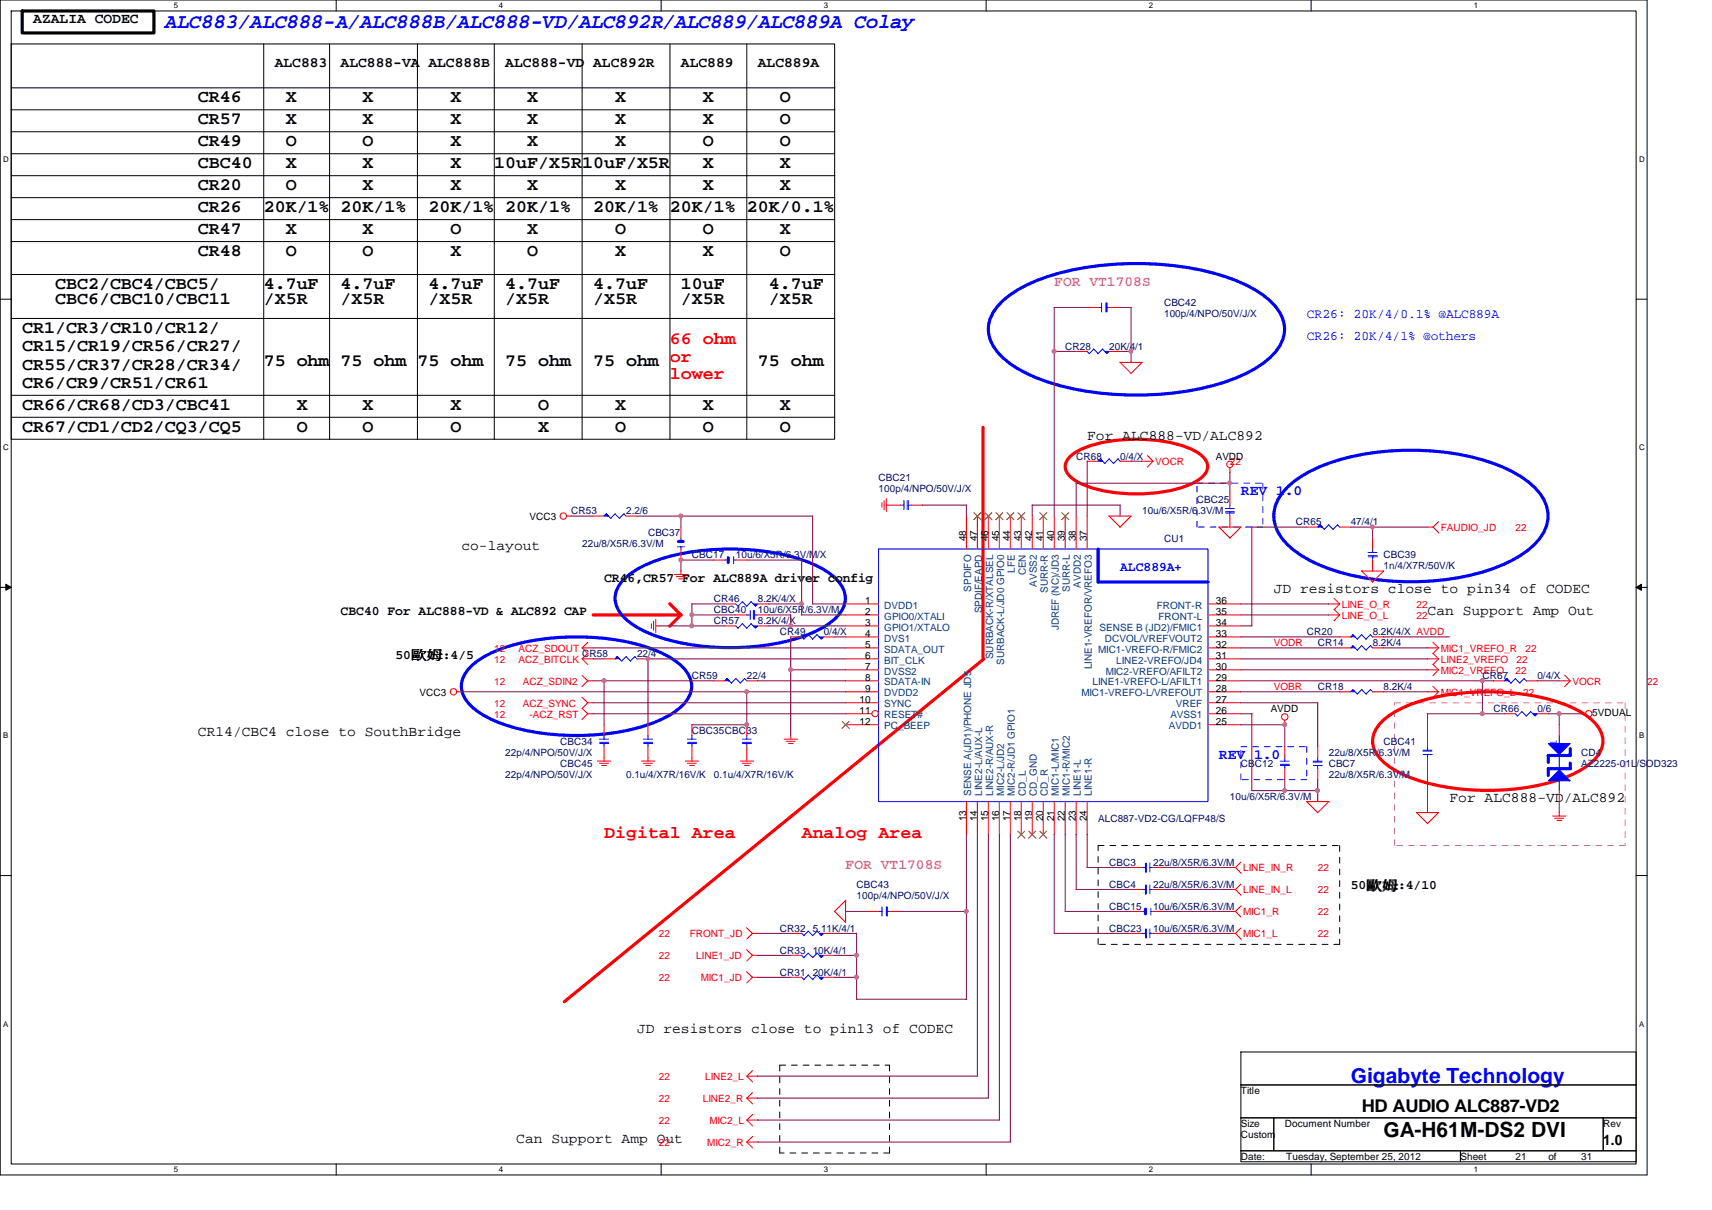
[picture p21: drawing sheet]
<svg xmlns="http://www.w3.org/2000/svg" width="297mm" height="210mm" viewBox="0 0 297 210" stroke-linecap="round" stroke-linejoin="round" font-family="sans-serif">
<defs><g id="words">
<g font-size="3.6" fill="#00f">
<text x="28.6" y="4.9">ALC883/ALC888-A/ALC888B/ALC888-VD/ALC892R/ALC889/ALC889A Colay</text>
<text x="234.4" y="187.8">Gigabyte Technology</text>
</g>
<text font-size="3.6" x="240.1" y="197.3">GA-H61M-DS2 DVI</text>
<g font-size="3">
<text x="34.3" y="17.8">CR46</text>
<text x="49.6" y="17.8">X</text>
<text x="62.9" y="17.8">X</text>
<text x="78.1" y="17.8">X</text>
<text x="91.5" y="17.8">X</text>
<text x="106.7" y="17.8">X</text>
<text x="122" y="17.8">X</text>
<text x="135.3" y="17.8">O</text>
<text x="34.3" y="21.6">CR57</text>
<text x="49.6" y="21.6">X</text>
<text x="62.9" y="21.6">X</text>
<text x="78.1" y="21.6">X</text>
<text x="91.5" y="21.6">X</text>
<text x="106.7" y="21.6">X</text>
<text x="122" y="21.6">X</text>
<text x="135.3" y="21.6">O</text>
<text x="34.3" y="25.4">CR49</text>
<text x="34.3" y="29.2">CBC40</text>
<text x="49.6" y="25.4">O</text>
<text x="49.6" y="29.2">X</text>
<text x="62.9" y="29.2">X</text>
<text x="62.9" y="25.4">O</text>
<text x="78.1" y="25.4">X</text>
<text x="78.1" y="29.2">X</text>
<text x="85.8" y="29.2">10uF/X5R</text>
<text x="91.5" y="25.4">X</text>
<text x="101" y="29.2">10uF/X5R</text>
<text x="106.7" y="25.4">X</text>
<text x="122" y="25.4">O</text>
<text x="122" y="29.2">X</text>
<text x="135.3" y="25.4">O</text>
<text x="135.3" y="29.2">X</text>
<text x="34.3" y="33">CR20</text>
<text x="49.6" y="33">O</text>
<text x="62.9" y="33">X</text>
<text x="78.1" y="33">X</text>
<text x="91.5" y="33">X</text>
<text x="106.7" y="33">X</text>
<text x="122" y="33">X</text>
<text x="135.3" y="33">X</text>
<text x="34.3" y="36.8">CR26</text>
<text x="34.3" y="40.6">CR47</text>
<text x="45.8" y="36.8">20K/1%</text>
<text x="49.6" y="40.6">X</text>
<text x="59.1" y="36.8">20K/1%</text>
<text x="62.9" y="40.6">X</text>
<text x="74.3" y="36.8">20K/1%</text>
<text x="78.1" y="40.6">O</text>
<text x="87.7" y="36.8">20K/1%</text>
<text x="91.5" y="40.6">X</text>
<text x="102.9" y="36.8">20K/1%</text>
<text x="106.7" y="40.6">O</text>
<text x="116.2" y="36.8">20K/1%</text>
<text x="122" y="40.6">O</text>
<text x="129.6" y="36.8">20K/0.1%</text>
<text x="135.3" y="40.6">X</text>
<text x="34.3" y="44.4">CR48</text>
<text x="49.6" y="44.4">O</text>
<text x="62.9" y="44.4">O</text>
<text x="78.1" y="44.4">X</text>
<text x="91.5" y="44.4">O</text>
<text x="106.7" y="44.4">X</text>
<text x="122" y="44.4">X</text>
<text x="135.3" y="44.4">O</text>
<text x="9.6" y="50.2">CBC2/CBC4/CBC5/</text>
<text x="9.6" y="52.8">CBC6/CBC10/CBC11</text>
<text x="45.8" y="50.2">4.7uF</text>
<text x="45.8" y="52.8">/X5R</text>
<text x="59.1" y="50.2">4.7uF</text>
<text x="59.1" y="52.8">/X5R</text>
<text x="74.3" y="50.2">4.7uF</text>
<text x="74.3" y="52.8">/X5R</text>
<text x="87.7" y="50.2">4.7uF</text>
<text x="87.7" y="52.8">/X5R</text>
<text x="102.9" y="50.2">4.7uF</text>
<text x="102.9" y="52.8">/X5R</text>
<text x="118.1" y="50.2">10uF</text>
<text x="118.1" y="52.8">/X5R</text>
<text x="133.4" y="50.2">4.7uF</text>
<text x="133.4" y="52.8">/X5R</text>
<text x="3.9" y="57.8">CR1/CR3/CR10/CR12/</text>
<text x="3.9" y="61">CR15/CR19/CR56/CR27/</text>
<text x="3.9" y="64.1">CR55/CR37/CR28/CR34/</text>
<text x="45.8" y="63.5">75 ohm</text>
<text x="59.1" y="63.5">75 ohm</text>
<text x="72.4" y="63.5">75 ohm</text>
<text x="87.7" y="63.5">75 ohm</text>
<text x="102.9" y="63.5">75 ohm</text>
<text x="131.5" y="63.5">75 ohm</text>
<text x="3.9" y="71.1">CR66/CR68/CD3/CBC41</text>
<text x="3.9" y="67.3">CR6/CR9/CR51/CR61</text>
<text x="51.5" y="71.1">X</text>
<text x="62.9" y="71.1">X</text>
<text x="78.1" y="71.1">X</text>
<text x="93.4" y="71.1">O</text>
<text x="106.7" y="71.1">X</text>
<text x="122" y="71.1">X</text>
<text x="135.3" y="71.1">X</text>
<text x="3.9" y="74.9">CR67/CD1/CD2/CQ3/CQ5</text>
<text x="51.5" y="74.9">O</text>
<text x="62.9" y="74.9">O</text>
<text x="78.1" y="74.9">O</text>
<text x="93.4" y="74.9">X</text>
<text x="106.7" y="74.9">O</text>
<text x="122" y="74.9">O</text>
<text x="135.3" y="74.9">O</text>
<text x="236.3" y="193">HD AUDIO ALC887-VD2</text>
</g>
<g font-size="3" fill="#f00">
<text x="116.2" y="59.7">66 ohm</text>
<text x="116.2" y="62.7">or</text>
<text x="116.2" y="65.8">lower</text>
<text x="104.8" y="145.4">Digital Area</text>
<text x="139.1" y="145.4">Analog Area</text>
</g>
<g font-size="2.5">
<text x="5.8" y="4">AZALIA CODEC</text>
<text x="47.7" y="11.6">ALC883</text>
<text x="59.1" y="11.6">ALC888-VA</text>
<text x="74.3" y="11.6">ALC888B</text>
<text x="87.7" y="11.6">ALC888-VD</text>
<text x="102.9" y="11.6">ALC892R</text>
<text x="118.1" y="11.6">ALC889</text>
<text x="131.5" y="11.6">ALC889A</text>
<text x="188.6" y="76.3">For ALC888-VD/ALC892</text>
<text x="80" y="95.3">co-layout</text>
<text x="221" y="103">JD resistors close to pin34 of CODEC</text>
<text x="247.7" y="106.8">Can Support Amp Out</text>
<text x="34.3" y="127.7">CR14/CBC4 close to SouthBridge</text>
<text x="251.5" y="139.1">For ALC888-VD/ALC892</text>
<text x="110.5" y="179.2">JD resistors close to pin13 of CODEC</text>
<text x="89.6" y="198.2">Can Support Amp Out</text>
<text x="278.2" y="198.5">1.0</text>
</g>
<g font-size="2.5" fill="#f0f">
<text x="182.9" y="49.7">FOR VT1708S</text>
<text x="146.7" y="150.7">FOR VT1708S</text>
</g>
<g font-size="2.5" fill="#00f">
<text x="215.3" y="85.9">REV 1.0</text>
<text x="211.5" y="131.6">REV 1.0</text>
</g>
<g font-size="2.3" fill="#00f">
<text x="226.7" y="55.2">CR26: 20K/4/0.1% @ALC889A</text>
<text x="226.7" y="59">CR26: 20K/4/1% @others</text>
<text x="194.3" y="99">ALC889A+</text>
</g>
<g font-size="2.3">
<text x="104.8" y="100.9">CR46,CR57 For ALC889A driver config</text>
<text x="59.1" y="106.6">CBC40 For ALC888-VD &amp; ALC892 CAP</text>
<text x="68.6" y="114.3">50歐歐:4/5</text>
<text x="234.4" y="154.3">50歐歐:4/10</text>
</g>
<g font-size="1.7" fill="#000080">
<text x="202" y="53">CBC42</text>
<text x="202" y="54.9">100p/4/NPO/50V/J/X</text>
<text x="184.8" y="60.7">CR28</text>
<text x="192.4" y="60.7">20K/4/1</text>
<text x="152.4" y="83.5">CBC21</text>
<text x="186.7" y="79.7">CR68</text>
<text x="194.4" y="79.7">0/4/X</text>
<text x="99.1" y="89.2">CR53</text>
<text x="108.6" y="89.2">2.2/6</text>
<text x="152.4" y="85.4">100p/4/NPO/50V/J/X</text>
<text x="198.2" y="89.2">10u/6/X5R/6.3V/M</text>
<text x="207.7" y="87.3">CBC25</text>
<text x="101" y="95">22u/8/X5R/6.3V/M</text>
<text x="112.4" y="93">CBC37</text>
<text x="202" y="94">CU1</text>
<text x="224.8" y="91.1">CR65</text>
<text x="234.4" y="91.1">47/4/1</text>
<text x="120.1" y="96.9">CBC17</text>
<text x="127.7" y="96.9">10u/6/X5R/6.3V/M/X</text>
<text x="240.1" y="96.9">CBC39</text>
<text x="240.1" y="98.8">1n/4/X7R/50V/K</text>
<text x="123.9" y="106.4">CBC40</text>
<text x="123.9" y="104.5">CR46</text>
<text x="131.5" y="106.4">10u/6/X5R/6.3V/M</text>
<text x="131.5" y="104.5">8.2K/4/X</text>
<text x="123.9" y="108.3">CR57</text>
<text x="131.5" y="108.3">8.2K/4/X</text>
<text x="135.3" y="110.2">CR49</text>
<text x="142.9" y="110.2">0/4/X</text>
<text x="226.7" y="110.2">CR20</text>
<text x="228.6" y="112.1">CR14</text>
<text x="238.2" y="112.1">8.2K/4</text>
<text x="238.2" y="110.2">8.2K/4/X AVDD</text>
<text x="101" y="114">CR58</text>
<text x="110.5" y="114">22/4</text>
<text x="120.1" y="117.8">CR59</text>
<text x="129.6" y="117.8">22/4</text>
<text x="228.6" y="119.7">CR18</text>
<text x="240.1" y="119.7">8.2K/4</text>
<text x="257.2" y="117.8">CR67</text>
<text x="266.7" y="117.8">0/4/X</text>
<text x="259.1" y="123.5">CR66</text>
<text x="266.7" y="123.5">0/6</text>
<text x="87.7" y="131.1">22p/4/NPO/50V/J/X</text>
<text x="97.2" y="129.2">CBC34</text>
<text x="120.1" y="127.3">CBC35CBC33</text>
<text x="230.5" y="131.1">22u/8/X5R/6.3V/M</text>
<text x="240.1" y="129.2">CBC41</text>
<text x="274.4" y="131.1">CD4</text>
<text x="87.7" y="135">22p/4/NPO/50V/J/X</text>
<text x="97.2" y="133.1">CBC45</text>
<text x="108.6" y="135">0.1u/4/X7R/16V/K</text>
<text x="123.9" y="135">0.1u/4/X7R/16V/K</text>
<text x="215.3" y="133.1">CBC12</text>
<text x="230.5" y="133.1">CBC7</text>
<text x="230.5" y="135">22u/8/X5R/6.3V/M</text>
<text x="274.4" y="133.1">AZ2225-01L/SOD323</text>
<text x="190.5" y="142.6">ALC887-VD2-CG/LQFP48/S</text>
<text x="213.4" y="138.8">10u/6/X5R/6.3V/M</text>
<text x="148.6" y="155.9">100p/4/NPO/50V/J/X</text>
<text x="148.6" y="154">CBC43</text>
<text x="192.4" y="150.2">CBC3</text>
<text x="192.4" y="154">CBC4</text>
<text x="200.1" y="150.2">22u/8/X5R/6.3V/M</text>
<text x="200.1" y="154">22u/8/X5R/6.3V/M</text>
<text x="135.3" y="161.6">CR32</text>
<text x="141" y="161.6">5.11K/4/1</text>
<text x="192.4" y="161.6">CBC23</text>
<text x="192.4" y="157.8">CBC15</text>
<text x="200.1" y="161.6">10u/6/X5R/6.3V/M</text>
<text x="200.1" y="157.8">10u/6/X5R/6.3V/M</text>
<text x="135.3" y="165.4">CR33</text>
<text x="141" y="165.4">10K/4/1</text>
<text x="135.3" y="169.2">CR31</text>
<text x="141" y="169.2">20K/4/1</text>
</g>
<g font-size="1.7" fill="#f00">
<text x="200.4" y="80.7">VOCR</text>
<text x="213.4" y="80.7">22</text>
<text x="250" y="92.1">FAUDIO_JD</text>
<text x="262.9" y="92.1">22</text>
<text x="232.8" y="107.4">LINE_O_L</text>
<text x="232.8" y="105.5">LINE_O_R</text>
<text x="245.8" y="107.4">22</text>
<text x="245.8" y="105.5">22</text>
<text x="85.8" y="113.1">12</text>
<text x="90" y="113.1">ACZ_SDOUT</text>
<text x="221" y="112.1">VODR</text>
<text x="250" y="113.1">MIC1_VREFO_R</text>
<text x="264.7" y="113.1">22</text>
<text x="85.8" y="118.8">12</text>
<text x="85.8" y="115">12</text>
<text x="90" y="115">ACZ_BITCLK</text>
<text x="90.7" y="118.8">ACZ_SDIN2</text>
<text x="221" y="119.7">VOBR</text>
<text x="250" y="115">LINE2_VREFO</text>
<text x="250" y="116.9">MIC2_VREFO</text>
<text x="262.9" y="116.9">22</text>
<text x="263.1" y="115">22</text>
<text x="272.8" y="118.8">VOCR</text>
<text x="285.8" y="118.8">22</text>
<text x="85.8" y="124.5">12</text>
<text x="85.8" y="122.6">12</text>
<text x="90.7" y="122.6">ACZ_SYNC</text>
<text x="91.9" y="124.5">-ACZ_RST</text>
<text x="250" y="120.7">MIC1_VREFO_L</text>
<text x="264.3" y="120.7">22</text>
<text x="215.7" y="151.2">LINE_IN_R</text>
<text x="215.7" y="155">LINE_IN_L</text>
<text x="228.6" y="151.2">22</text>
<text x="228.6" y="155">22</text>
<text x="215.7" y="158.8">MIC1_R</text>
<text x="228.6" y="158.8">22</text>
<text x="114.3" y="162.6">22</text>
<text x="114.3" y="166.4">22</text>
<text x="119.7" y="162.6">FRONT_JD</text>
<text x="120.8" y="166.4">LINE1_JD</text>
<text x="215.7" y="162.6">MIC1_L</text>
<text x="228.6" y="162.6">22</text>
<text x="114.3" y="170.2">22</text>
<text x="121.6" y="170.2">MIC1_JD</text>
<text x="114.3" y="187.4">22</text>
<text x="114.3" y="191.2">22</text>
<text x="122" y="191.2">LINE2_R</text>
<text x="122.3" y="187.4">LINE2_L</text>
<text x="114.3" y="195">22</text>
<text x="123.1" y="195">MIC2_L</text>
<text x="114.3" y="198.8">22</text>
<text x="122.7" y="198.8">MIC2_R</text>
</g>
<g font-size="1.7">
<text x="210.9" y="79.7">AVDD</text>
<text x="91.9" y="90.2">VCC3</text>
<text x="167.6" y="93.9" transform="rotate(-90 167.6 93.9)">48</text>
<text x="169.5" y="93.9" transform="rotate(-90 169.5 93.9)">47</text>
<text x="171.4" y="93.9" transform="rotate(-90 171.4 93.9)">46</text>
<text x="173.4" y="93.9" transform="rotate(-90 173.4 93.9)">45</text>
<text x="175.3" y="93.9" transform="rotate(-90 175.3 93.9)">44</text>
<text x="177.2" y="93.9" transform="rotate(-90 177.2 93.9)">43</text>
<text x="179.1" y="93.9" transform="rotate(-90 179.1 93.9)">42</text>
<text x="181" y="93.9" transform="rotate(-90 181 93.9)">41</text>
<text x="182.9" y="93.9" transform="rotate(-90 182.9 93.9)">40</text>
<text x="184.8" y="93.9" transform="rotate(-90 184.8 93.9)">39</text>
<text x="186.7" y="93.9" transform="rotate(-90 186.7 93.9)">38</text>
<text x="188.6" y="93.9" transform="rotate(-90 188.6 93.9)">37</text>
<text x="150.1" y="104.7">1</text>
<text x="150.1" y="106.6">2</text>
<text x="210.9" y="104.7">36</text>
<text x="210.9" y="106.6">35</text>
<text x="150.1" y="108.5">3</text>
<text x="150.1" y="110.4">4</text>
<text x="150.1" y="112.4">5</text>
<text x="210.9" y="108.5">34</text>
<text x="210.9" y="110.4">33</text>
<text x="210.9" y="112.4">32</text>
<text x="150.1" y="114.3">6</text>
<text x="150.1" y="116.2">7</text>
<text x="150.1" y="118.1">8</text>
<text x="150.1" y="120">9</text>
<text x="210.9" y="114.3">31</text>
<text x="210.9" y="116.2">30</text>
<text x="210.9" y="118.1">29</text>
<text x="210.9" y="120">28</text>
<text x="72.8" y="120.7">VCC3</text>
<text x="149.1" y="121.9">10</text>
<text x="149.1" y="123.8">11</text>
<text x="149.1" y="125.7">12</text>
<text x="210.9" y="121.9">27</text>
<text x="210.9" y="123.8">26</text>
<text x="210.9" y="125.7">25</text>
<text x="220.5" y="123.5">AVDD</text>
<text x="276.3" y="124.3">5VDUAL</text>
<text x="167.6" y="142.5" transform="rotate(-90 167.6 142.5)">13</text>
<text x="169.5" y="142.5" transform="rotate(-90 169.5 142.5)">14</text>
<text x="171.4" y="142.5" transform="rotate(-90 171.4 142.5)">15</text>
<text x="173.4" y="142.5" transform="rotate(-90 173.4 142.5)">16</text>
<text x="175.3" y="142.5" transform="rotate(-90 175.3 142.5)">17</text>
<text x="177.2" y="142.5" transform="rotate(-90 177.2 142.5)">18</text>
<text x="179.1" y="142.5" transform="rotate(-90 179.1 142.5)">19</text>
<text x="181" y="142.5" transform="rotate(-90 181 142.5)">20</text>
<text x="182.9" y="142.5" transform="rotate(-90 182.9 142.5)">21</text>
<text x="184.8" y="142.5" transform="rotate(-90 184.8 142.5)">22</text>
<text x="186.7" y="142.5" transform="rotate(-90 186.7 142.5)">23</text>
<text x="188.6" y="142.5" transform="rotate(-90 188.6 142.5)">24</text>
<text x="215.3" y="189.8">Title</text>
<text x="215.3" y="197.4">Custom</text>
<text x="215.3" y="195.5">Size</text>
<text x="222.9" y="195.5">Document Number</text>
<text x="278.2" y="195.5">Rev</text>
<text x="215.3" y="201.3">Date:</text>
<text x="223.1" y="201.3">Tuesday, September 25, 2012</text>
<text x="253.4" y="201.3">Sheet</text>
<text x="262.9" y="201.3">21</text>
<text x="268.6" y="201.3">of</text>
<text x="274.4" y="201.3">31</text>
</g>
<g font-size="1.7" fill="#004080">
<text x="176.1" y="99.4" transform="rotate(-90 176.1 99.4)">LFE</text>
<text x="178" y="99.8" transform="rotate(-90 178 99.8)">CEN</text>
<text x="179.9" y="101.8" transform="rotate(-90 179.9 101.8)">AVSS2</text>
<text x="187.5" y="101.9" transform="rotate(-90 187.5 101.9)">AVDD2</text>
<text x="153.4" y="105.6">DVDD1</text>
<text x="153.4" y="107.5">GPIO0/XTALI</text>
<text x="168.5" y="102.6" transform="rotate(-90 168.5 102.6)">SPDIFO</text>
<text x="170.4" y="106.4" transform="rotate(-90 170.4 106.4)">SPDIF/EAPD</text>
<text x="181.8" y="102.9" transform="rotate(-90 181.8 102.9)">SURR-R</text>
<text x="185.6" y="102.6" transform="rotate(-90 185.6 102.6)">SURR-L</text>
<text x="200.7" y="105.6">FRONT-R</text>
<text x="201" y="107.5">FRONT-L</text>
<text x="153.4" y="109.4">GPIO1/XTALO</text>
<text x="153.4" y="111.3">DVS1</text>
<text x="153.4" y="113.2">SDATA_OUT</text>
<text x="183.7" y="109.3" transform="rotate(-90 183.7 109.3)">JDREF (NC)/JD3</text>
<text x="190.5" y="113.2">MIC1-VREFO-R/FMIC2</text>
<text x="190.8" y="109.4">SENSE B (JD2)/FMIC1</text>
<text x="191.7" y="111.3">DCVOL/VREFVOUT2</text>
<text x="153.4" y="115.1">BIT_CLK</text>
<text x="153.4" y="117">DVSS2</text>
<text x="153.4" y="118.9">SDATA-IN</text>
<text x="172.3" y="114.3" transform="rotate(-90 172.3 114.3)">SURBACK-R/XTALSEL</text>
<text x="174.2" y="115.3" transform="rotate(-90 174.2 115.3)">SURBACK-L/JD0 GPIO0</text>
<text x="189.4" y="116.1" transform="rotate(-90 189.4 116.1)">LINE1-VREFOR/VREFO3</text>
<text x="189.6" y="118.9">LINE1-VREFO-L/AFILT1</text>
<text x="191.9" y="117">MIC2-VREFO/AFILT2</text>
<text x="193.7" y="115.1">LINE2-VREFO/JD4</text>
<text x="153.4" y="120.8">DVDD2</text>
<text x="153.4" y="122.7">SYNC</text>
<text x="153.4" y="124.6">RESET#</text>
<text x="187.6" y="120.8">MIC1-VREFO-L/VREFOUT</text>
<text x="203.1" y="124.6">AVSS1</text>
<text x="204" y="122.7">VREF</text>
<text x="153.4" y="126.5">PC_BEEP</text>
<text x="202.8" y="126.5">AVDD1</text>
<text x="168.5" y="138.1" transform="rotate(-90 168.5 138.1)">SENSE A(JD1)/PHONE JD5</text>
<text x="170.4" y="138.1" transform="rotate(-90 170.4 138.1)">LINE2-L/AUX-L</text>
<text x="172.3" y="138.1" transform="rotate(-90 172.3 138.1)">LINE2-R/AUX-R</text>
<text x="174.2" y="138.1" transform="rotate(-90 174.2 138.1)">MIC2-L/JD2</text>
<text x="176.1" y="138.1" transform="rotate(-90 176.1 138.1)">MIC2-R/JD1 GPIO1</text>
<text x="178" y="138.1" transform="rotate(-90 178 138.1)">CD_L</text>
<text x="179.9" y="138.1" transform="rotate(-90 179.9 138.1)">CD_GND</text>
<text x="181.8" y="138.1" transform="rotate(-90 181.8 138.1)">CD_R</text>
<text x="183.7" y="138.1" transform="rotate(-90 183.7 138.1)">MIC1-L/MIC1</text>
<text x="185.6" y="138.1" transform="rotate(-90 185.6 138.1)">MIC1-R/MIC2</text>
<text x="187.5" y="138.1" transform="rotate(-90 187.5 138.1)">LINE1-L</text>
<text x="189.4" y="138.1" transform="rotate(-90 189.4 138.1)">LINE1-R</text>
</g>
<text font-size="1.7" fill="#00f" x="270.1" y="129.2" transform="rotate(-90 270.1 129.2)">1</text>
<g font-size="1.4">
<text x="30.1" y="1.4">5</text>
<text x="86.5" y="1.4">4</text>
<text x="142.9" y="1.4">3</text>
<text x="199.3" y="1.4">2</text>
<text x="255.7" y="1.4">1</text>
<text x=".5" y="28.1">D</text>
<text x="284.4" y="28.1">D</text>
<text x=".5" y="78.1">C</text>
<text x="284.4" y="78.1">C</text>
<text x=".5" y="128.1">B</text>
<text x="284.4" y="128.1">B</text>
<text x=".5" y="178.1">A</text>
<text x="284.4" y="178.1">A</text>
<text x="30.1" y="203.4">5</text>
<text x="86.5" y="203.4">4</text>
<text x="142.9" y="203.4">3</text>
<text x="199.3" y="203.4">2</text>
<text x="255.7" y="203.4">1</text>
</g>
</g></defs>
<path d="M0 0h285.8v203.8h-285.8zM1.9 1.9h282v200h-282z" fill="none" stroke="#000" stroke-width=".17"/>
<g fill="#fff">
<path d="M30.1 .2h.8v1.5h-.8z"/>
<path d="M30.1 202.1h.8v1.6h-.8z"/>
</g>
<path d="M58.3 0v1.9M58.3 201.9v1.9" fill="none" stroke="#000" stroke-width=".17"/>
<g fill="#fff">
<path d="M86.5 .2h.8v1.5h-.8z"/>
<path d="M86.5 202.1h.8v1.6h-.8z"/>
</g>
<path d="M114.7 0v1.9M114.7 201.9v1.9" fill="none" stroke="#000" stroke-width=".17"/>
<g fill="#fff">
<path d="M142.9 .2h.8v1.5h-.8z"/>
<path d="M142.9 202.1h.8v1.6h-.8z"/>
</g>
<path d="M171.1 0v1.9M171.1 201.9v1.9" fill="none" stroke="#000" stroke-width=".17"/>
<g fill="#fff">
<path d="M199.3 .2h.8v1.5h-.8z"/>
<path d="M199.3 202.1h.8v1.6h-.8z"/>
</g>
<path d="M227.5 0v1.9M227.5 201.9v1.9" fill="none" stroke="#000" stroke-width=".17"/>
<g fill="#fff">
<path d="M255.7 .2h.7v1.5h-.7z"/>
<path d="M255.7 202.1h.7v1.6h-.7z"/>
<path d="M.5 26.9h1v1.5h-1z"/>
<path d="M284.4 26.9h1v1.5h-1z"/>
<path d="M.5 76.9h1v1.5h-1z"/>
<path d="M284.4 76.9h1v1.5h-1z"/>
</g>
<path d="M0 51.9h1.9M283.9 51.9h1.9" fill="none" stroke="#000" stroke-width=".17"/>
<g fill="#fff">
<path d="M.5 126.9h.9v1.5h-.9z"/>
<path d="M284.4 126.9h.9v1.5h-.9z"/>
</g>
<path d="M0 101.9h1.9M1 101.3l.9 .6-.9 .5zM283.9 101.9l.9-.6v1.1zM283.9 101.9h1.9" fill="none" stroke="#000" stroke-width=".17"/>
<path d="M1 101.3l.9 .6-.9 .5zM283.9 101.9l.9-.6v1.1z" fill="#000"/>
<g fill="#fff">
<path d="M.5 176.9h.9v1.5h-.9z"/>
<path d="M284.4 176.9h.9v1.5h-.9z"/>
</g>
<g fill="none" stroke="#000" stroke-width=".17">
<path d="M1.9 7.6h142.9v68.6h-142.9zM1.9 15.2h143M1.9 19h143M45.8 7.6v68.6M57.2 7.6v68.6M72.4 7.6v68.6M85.8 7.6v68.6M101 7.6v68.6M116.2 7.6v68.6M129.6 7.6v68.6M1.9 22.9h143M1.9 26.7h143"/>
<path d="M1.9 30.5h143M1.9 34.3h143M1.9 38.1h143M1.9 47.6h143M1.9 55.2h143M1.9 41.9h143M1.9 72.4h143M1.9 68.6h143M0 151.9h1.9M283.9 151.9h1.9M215.3 182.5h68.6v5.7h-68.6zM215.3 188.2h68.6v5.7h-68.6z"/>
<path d="M215.3 193.9h5.7v5.7h-5.7zM215.3 199.6h38.1v1.9h-38.1zM221 193.9h57.2v5.7h-57.2zM253.4 199.6h30.5v1.9h-30.5zM278.2 193.9h5.7v5.7h-5.7z"/>
</g>
<path d="M170.6 74.1v40.1M185.8 79.1a13.4 13.4 0 0 1 6.6-2.5 26.9 26.9 0 0 1 14.6 1.4 4 4 0 0 1 2.5 2.9 3.1 3.1 0 0 1-1.7 2.4 21 21 0 0 1-10.6 2.4 21 21 0 0 1-10.7-2.4 2.77 2.77 0 0 1-1.6-3l.4-.6zM102.9 106.7h15.3M116.2 104.7l1.9 2-1.9 1.9M170.7 114.3l-72.8 59.5M239.7 125.2a20.5 20.5 0 0 1 10.7-4.5 41.5 41.5 0 0 1 21.9 1.8 10.3 10.3 0 0 1 5.4 4.3 4.2 4.2 0 0 1-1.2 5.1 20.7 20.7 0 0 1-10.6 4.5 41.2 41.2 0 0 1-21.9-1.8 10.3 10.3 0 0 1-5.4-4.3 4.3 4.3 0 0 1 1.1-5.1z" fill="none" stroke="#f00" stroke-width=".55"/>
<path d="M190.5 146.7h41.9M232.4 146.7v17.1M190.5 163.8v-17.1M232.4 163.8h-41.9M135.3 184.8h19M154.3 184.8v15.2M135.3 200v-15.2M154.3 200h-19" fill="none" stroke="#000" stroke-width=".17" stroke-dasharray="1 1 1 1 1 1 1 1"/>
<path d="M3.8 1.9h22.9v3.8h-22.9z" fill="none" stroke="#000" stroke-width=".55"/>
<path d="M242 121.9h40M282 121.9v24.8M242 146.7v-24.8M282 146.7h-40" fill="none" stroke="#f0f" stroke-width=".17" stroke-dasharray="1 1 1 1 1 1 1 1"/>
<path d="M207.7 83.8h11.4M207.7 91.4v-7.6M219.1 83.8v7.6M219.1 91.4h-11.4M215.3 129.5h11.4M215.3 135.2v-5.7M226.7 129.5v5.7M226.7 135.2h-11.4" fill="none" stroke="#00f" stroke-width=".17" stroke-dasharray="1 1 1 1 1 1 1 1"/>
<path d="M174 52.2a26.1 26.1 0 0 1 12.1-5.4 53.6 53.6 0 0 1 27.6 1.6 18.1 18.1 0 0 1 7.6 4.7 5.7 5.7 0 0 1 0 8 19.3 19.3 0 0 1-9.3 5.3 52.9 52.9 0 0 1-31.4-.6 18.1 18.1 0 0 1-7.5-4.7 5.7 5.7 0 0 1 0-8zM223.6 84.3a25.4 25.4 0 0 1 12.4-5.4 45 45 0 0 1 24.8 2.2 14.7 14.7 0 0 1 6.8 5.2 6 6 0 0 1-.7 7.4 19.1 19.1 0 0 1-9.5 5.5 46.1 46.1 0 0 1-27-.6 18 18 0 0 1-7.7-4.9 6.1 6.1 0 0 1 0-8.4zM81.6 115.7a20.5 20.5 0 0 1 10.6-4.5 41.5 41.5 0 0 1 21.9 1.8 10.3 10.3 0 0 1 5.5 4.3 4.2 4.2 0 0 1-1.2 5.1 20.7 20.7 0 0 1-10.6 4.5 41.2 41.2 0 0 1-21.9-1.8 10.3 10.3 0 0 1-5.4-4.3 4.3 4.3 0 0 1 1.1-5.1zM108.3 100.5a20.5 20.5 0 0 1 10.6-4.6 41.5 41.5 0 0 1 21.9 1.8 10.3 10.3 0 0 1 5.5 4.4 4.2 4.2 0 0 1-1.2 5 20.7 20.7 0 0 1-10.6 4.6 41.2 41.2 0 0 1-21.9-1.9 10.3 10.3 0 0 1-5.5-4.3 4.3 4.3 0 0 1 1.2-5z" fill="none" stroke="#00f" stroke-width=".55"/>
<g fill="none" stroke="#f00" stroke-width=".17">
<path d="M194.3 62.8l1.9 2M194.3 62.9h3.9M198.2 62.9l-2 1.9M199.1 79l1 1M98.3 89.5h.8M117 99.6h2.3M118.1 99.1v.6M153 87.2v.8M153.4 86.9v1.5M153.7 87.6h.6M153.8 86.4v2.4M192.4 89.5l1.9 1.9"/>
<path d="M192.4 89.5h3.9M196.2 89.5l-1.9 2M198.1 80h2M200.1 80l-1 1M211.4 91.4l2 1.9M211.5 91.4h3.8M213.4 81.1v.9M215.3 91.4l-2 2M236.2 99l2 2M236.2 99.1h3.9M240.1 99.1l-2 1.9M247.7 91.4h1"/>
<path d="M248.7 91.4l.9 1.1M249.6 90.5l-1 1M101 112.4h1.9M101 112.4l1 1M101 114.3h1.9M101 114.3l1 1M101 117.2l1 .9M101.9 118.1h1M102 118.1l-1 1M102 111.4l-1 1M102 113.3l-1 1M113 108.2v.8"/>
<path d="M113.4 107.8v1.5M113.7 108.6h.6M113.8 107.4v2.4M117.3 100h1.6M117.8 100.4h.8M230.5 106.7h1.9M230.5 104.8h1.9M231.5 105.7l.9 1M231.5 103.8l.9 1M232.4 106.7l-.9 1M232.4 104.8l-.9 1M247.6 112.4h2"/>
<path d="M247.6 114.3h2M247.6 116.2h2M248.6 119l1 1M248.6 113.3l1 1M248.6 115.2l1 1M248.6 111.4l1 1M249.6 114.3l-1 1M249.6 116.2l-1 1M249.6 112.4l-1 1M270.5 118.1h1.9M271.5 117.1l.9 1M272.4 118.1l-.9 1"/>
<path d="M79.3 120h.8M101 120.9l1 1M101.9 121.9h1M101.9 123.8h1M102 123.8l-1 1M102 121.9l-1 1 1 1M103.7 132h2.3M104 132.4h1.6M104.4 132.8h.8M104.8 131.4v.7M111.3 132h2.3M111.6 132.4h1.6"/>
<path d="M112 132.8h.9M112.4 131.4v.7M118.9 132h2.3M119.2 132.4h1.6M119.7 132.8h.8M120 131.4v.7M128.4 132h2.4M128.8 132.4h1.5M129.2 132.8h.8M129.6 131.4v.7M136.1 128.2h2.3M136.4 128.6h1.6"/>
<path d="M136.8 129h.8M137.2 127.6v.7M222.9 125v.8M226.7 139l1.9 2M226.7 139.1h3.9M230.5 139.1l-1.9 1.9M247.6 120h2M249.6 120l-1 1M274.3 123.8h.8M144.8 158.1l1.9 1.9M146.7 156.2v3.9M146.8 156.2l-2 1.9"/>
<path d="M213.4 150.5h1M213.4 158.1h1M213.4 154.3h1M214.3 158.1l1 1M214.4 150.5l.9 1M214.4 154.3l.9 1M215.3 149.6l-1 .9M215.3 153.4l-1 .9M215.3 157.1l-.9 1M245.7 140.9l2 2M245.8 141h3.8M249.6 141l-2 1.9"/>
<path d="M269.4 141.6h2.3M269.7 141.9h1.6M270.2 142.3h.8M270.5 141v.6M129.5 160.9l1 1M129.5 168.6l1 .9M129.5 164.8l1 .9M130.5 161.9h1M130.5 169.5h1M130.5 165.7h1M130.6 161.9l-1 1M130.6 169.5l-1 1"/>
<path d="M130.6 165.7l-1 1M213.4 161.9h1M214.4 161.9l.9 1M215.3 161l-1 1M129.6 194.3h1.9M129.6 194.3l1 1M129.6 190.5h1.9M129.6 190.5l1 1M129.6 186.7h1.9M129.6 186.7l1 1M129.6 198.1h1.9M129.6 198.1l1 1"/>
<path d="M130.6 193.3l-1 1M130.6 189.5l-1 1M130.6 185.7l-1 1M130.6 197.1l-1 1"/>
<circle cx="97.7" cy="89.5" r=".56"/>
<circle cx="213.4" cy="80.6" r=".56"/>
<circle cx="78.7" cy="120" r=".56"/>
<circle cx="222.9" cy="124.4" r=".56"/>
<circle cx="275.7" cy="123.8" r=".56"/>
</g>
<path d="M236.2 119.6l.9 .8M236.3 119.6l-.8 .8M237.8 119.6l.4 .5M237.8 119.6l-.8 .8" fill="none" stroke="#00f" stroke-width=".17"/>
<path d="M234.3 120l.4-.4 .4 .4z" fill-rule="evenodd" fill="#00f"/>
<path d="M152.4 95.2h57.2v43.9h-57.2zM234.7 119.6l.8 .8M236.2 110.1l.9 .8M236.3 110.1l-.8 .8M237.8 110.1l.4 .4M237.8 110.1l-.8 .8M128.8 128.2h1.5M128.8 129h1.6M128.8 128.8h1.6M129.6 127.6v.6M129.6 128.9v.6M234.3 120l.4-.4 .4 .4z" fill="none" stroke="#00f" stroke-width=".17"/>
<g fill="none" stroke="#f00" stroke-width=".17">
<path d="M167.7 89.5v5.7M169.6 89.5v5.7M171.5 89.5v5.7M173.4 89.5v5.7M175.3 89.5v5.7M177.2 89.5v5.7M179.1 89.5v5.7M181 89.5v5.7M182.9 89.5v5.7M184.8 89.5v5.7M186.7 89.5v5.7M188.6 89.5v5.7"/>
<path d="M146.7 104.8h5.7M146.7 106.7h5.7M146.7 108.6h5.7M146.7 110.5h5.7M146.7 112.4h5.7M146.7 114.3h5.7M146.7 116.2h5.7M146.7 118.1h5.7M209.6 104.8h5.7M209.6 106.7h5.7M209.6 108.6h5.7M209.6 110.5h5.7"/>
<path d="M209.6 112.4h5.7M209.6 114.3h5.7M209.6 116.2h5.7M209.6 118.1h5.7M129.6 125.7v1.9M129.6 129.5v1.9M146.7 120h5.7M146.7 121.9h5.7M146.7 123.8h4.6M146.7 125.7h5.7M167.7 139.1v5.7M169.6 139.1v5.7"/>
<path d="M171.5 139.1v5.7M173.4 139.1v5.7M175.3 139.1v5.7M177.2 139.1v5.7M179.1 139.1v5.7M181 139.1v5.7M182.9 139.1v5.7M184.8 139.1v5.7M186.7 139.1v5.7M188.6 139.1v5.7M209.6 120h5.7M209.6 121.9h5.7"/>
<path d="M209.6 123.8h5.7M209.6 125.7h5.7M232.4 120h1.9M238.2 120h1.9"/>
<circle cx="151.8" cy="123.8" r=".55"/>
</g>
<path d="M190.5 95.2v5.8M190.5 101h19.1" fill="none" stroke="#00f" stroke-width=".55"/>
<g fill="none" stroke="#804000" stroke-width=".17">
<path d="M169 88.9l1.2 1.3M170.2 88.9l-1.3 1.3M170.9 88.9l1.2 1.3M172.1 88.9l-1.3 1.3M172.8 88.9l1.2 1.3M174 88.9l-1.2 1.3M174.7 88.9l1.2 1.3M175.9 88.9l-1.2 1.3M176.6 88.9l1.2 1.3M177.8 88.9l-1.2 1.3M180.4 88.9l1.2 1.3M181.6 88.9l-1.2 1.3"/>
<path d="M184.2 88.9l1.3 1.3M185.4 88.9l-1.2 1.3M146.1 125.1l1.3 1.3M147.3 125.1l-1.2 1.3M176.6 144.2l1.2 1.2M177.8 144.2l-1.2 1.2M178.5 144.2l1.2 1.2M179.7 144.2l-1.2 1.2M180.4 144.2l1.2 1.2M181.6 144.2l-1.2 1.2"/>
</g>
<path d="M234.3 110.5l.4-.4 .4 .4z" fill-rule="evenodd" fill="#00f"/>
<path d="M190.9 79.6l.8 .8M191 79.6l-.5 .4M192.4 79.6l.8 .8M192.5 79.6l-.8 .8M194 79.6l.4 .4M194 79.6l-.8 .8M125.8 97.2h.6M127.3 97.2h.4M127.3 96.6v1.2M234.3 110.5l.4-.4 .4 .4zM234.7 110.1l.8 .8" fill="none" stroke="#00f" stroke-width=".17"/>
<path d="M123.9 97.2h1.9M127.7 97.2h1.9M232.4 110.5h1.9M238.2 110.5h1.9" fill="none" stroke="#f00" stroke-width=".17"/>
<path d="M126.4 96.8v.8" fill="none" stroke="#00f" stroke-width=".55"/>
<path d="M190.9 79.6l.4 .4h-.8l.4-.4 .4 .4z" fill-rule="evenodd" fill="#00f"/>
<path d="M190.9 79.6l.4 .4h-.8l.4-.4 .4 .4zM127.6 108.5l.4 .5M128.8 108.2l.8 .8M128.8 108.2l-.8 .8M130.3 108.2l-.8 .8" fill="none" stroke="#00f" stroke-width=".17"/>
<path d="M188.6 80h1.9M194.3 80h1.9" fill="none" stroke="#f00" stroke-width=".17"/>
<path d="M130.7 108.6h.8l-.4 .4z" fill-rule="evenodd" fill="#00f"/>
<g fill="none" stroke="#00f" stroke-width=".17">
<path d="M117.6 94.9h1.1M118.1 93.3v.7M118.1 94.9v.4M130.3 108.2l.8 .8M130.7 108.6h.8l-.4 .4zM236.2 112l.9 .8M236.3 112l-.8 .8M237.8 112l.4 .4M237.8 112l-.8 .8M198.2 150.5h.6M198.7 149.7v1.6M198.9 149.7v1.6"/>
<path d="M199.5 150.5h.6M199.5 149.7v1.6"/>
</g>
<path d="M118.1 91.4v1.9M118.1 95.2v2M125.8 108.6h1.9M131.5 108.6h1.9M196.2 150.5h2M200.1 150.5h1.9" fill="none" stroke="#f00" stroke-width=".17"/>
<path d="M117.7 93.9h.8" fill="none" stroke="#00f" stroke-width=".55"/>
<path d="M234.3 112.4l.4-.4 .4 .4z" fill-rule="evenodd" fill="#00f"/>
<g fill="none" stroke="#00f" stroke-width=".17">
<path d="M234.3 112.4l.4-.4 .4 .4zM234.7 112l.8 .8M261.4 117.7l.8 .8M261.4 117.7l-.4 .4M262.9 117.7l.8 .8M263 117.7l-.8 .8M264.4 117.7l.5 .4M264.5 117.7l-.8 .8M198.2 154.3h.6M198.7 153.5v1.6M198.9 153.5v1.6M199.5 153.5v1.6"/>
<path d="M199.5 154.3h.6M198.2 161.9h.6M198.7 161.2v1.5M198.9 161.2v1.5M199.5 161.9h.6M199.5 161.1v1.6"/>
</g>
<path d="M232.4 112.4h1.9M238.2 112.4h1.9M196.2 154.3h2M200.1 154.3h1.9M196.2 161.9h2M200.1 161.9h1.9" fill="none" stroke="#f00" stroke-width=".17"/>
<path d="M261.4 117.7l.4 .4h-.8l.4-.4 .4 .4z" fill-rule="evenodd" fill="#00f"/>
<path d="M261.4 117.7l.4 .4h-.8l.4-.4 .4 .4z" fill="none" stroke="#00f" stroke-width=".17"/>
<path d="M259.1 118.1h1.9M264.8 118.1h1.9" fill="none" stroke="#f00" stroke-width=".17"/>
<path d="M270.5 133.6l1.9 1.9h-3.8z" fill="#00f"/>
<path d="M270.5 133.6l1.9 1.9h-3.8zM270.5 131v2.3M270.5 135.2v2" fill="none" stroke="#00f" stroke-width=".17"/>
<path d="M272.4 132.4v.9M272.5 133.3h-3.9v1.2" fill="none" stroke="#00f" stroke-width=".55"/>
<path d="M268.6 129h3.8l-1.9 1.9z" fill="#00f"/>
<g fill="none" stroke="#00f" stroke-width=".17">
<path d="M139.1 110.4l.4 .5M140.2 110.1l.8 .8M140.2 110.1l-.8 .8M141.8 110.1l-.8 .8M104 128.2h1.6M104 129h1.6M104 128.8h1.6M104.8 127.6v.6M104.8 128.9v.6M119.2 128.2h1.6M119.3 129h1.6M119.3 128.8h1.6"/>
<path d="M120 127.6v.6M120 128.9v.6M268.6 129h3.8l-1.9 1.9zM270.5 127.6v1.4"/>
</g>
<path d="M272.4 129.9v1M272.5 131.1h-3.9v1.1" fill="none" stroke="#00f" stroke-width=".55"/>
<path d="M104.8 125.7v1.9M104.8 129.5v1.9M120 125.7v1.9M120 129.5v1.9M270.5 125.7v1.9M270.5 137.2v1.9" fill="none" stroke="#f00" stroke-width=".17"/>
<path d="M142.1 110.5h.8l-.4 .4z" fill-rule="evenodd" fill="#00f"/>
<g fill="none" stroke="#00f" stroke-width=".17">
<path d="M129.5 106.7h.7M130.2 105.9v1.6M130.7 105.9v1.5M130.9 106.7h.6M130.9 105.9v1.5M141.7 110.1l.8 .8M142.1 110.5h.8l-.4 .4zM227.8 132h1.6M227.8 132.2h1.6M227.9 132.8h1.5M228.6 131.4v.7M228.6 132.8v.6"/>
<path d="M246.9 130.1h1.5M246.9 130.3h1.5M246.9 130.9h1.6M247.7 129.5v.7M247.7 130.9v.6M262.9 123.8l.4 .4M264 123.4l.8 .8M264.1 123.4l-.8 .8M265.6 123.4l-.8 .8"/>
</g>
<path d="M127.7 106.7h1.9M131.5 106.7h1.9M137.2 110.5h1.9M142.9 110.5h1.9M228.6 129.5v1.9M228.6 133.3v1.9M247.7 127.6v1.9M247.7 131.4v1.9" fill="none" stroke="#f00" stroke-width=".17"/>
<path d="M266 123.8h.7l-.4 .4z" fill-rule="evenodd" fill="#00f"/>
<path d="M237.3 95.8h1.6M237.4 96.6h1.6M237.4 96.4h1.6M238.2 95.2v.6M238.2 96.6v.6M265.5 123.4l.8 .8M266 123.8h.7l-.4 .4zM152.4 158.1h.7M153 157.3v1.6M154 158.1h.4" fill="none" stroke="#00f" stroke-width=".17"/>
<path d="M238.2 93.3v1.9M238.2 97.2v1.9M261 123.8h1.9M266.7 123.8h1.9" fill="none" stroke="#f00" stroke-width=".17"/>
<path d="M153.8 157.3h.2v1.6h-.2z" fill-rule="evenodd" fill="#00f"/>
<path d="M105.2 89.2l.8 .8M105.2 89.1l-.4 .4M106.7 89.2l.8 .8M106.8 89.1l-.8 .8M108.2 89.2l.5 .4M108.3 89.1l-.8 .8M153.8 157.3h.2v1.6h-.2z" fill="none" stroke="#00f" stroke-width=".17"/>
<path d="M150.5 158.1h1.9M154.3 158.1h1.9" fill="none" stroke="#f00" stroke-width=".17"/>
<path d="M105.2 89.2l.4 .3h-.8l.4-.3 .4 .3z" fill-rule="evenodd" fill="#00f"/>
<path d="M105.2 89.2l.4 .3h-.8l.4-.3 .4 .3zM139.1 169.5l.4 .4M140.2 169.1l.8 .8M140.2 169.2l-.8 .8M141.8 169.2l-.8 .8" fill="none" stroke="#00f" stroke-width=".17"/>
<path d="M102.9 89.5h1.9M108.6 89.5h1.9" fill="none" stroke="#f00" stroke-width=".17"/>
<path d="M142.1 169.5h.8l-.4 .4z" fill-rule="evenodd" fill="#00f"/>
<path d="M190.5 53.3h.7M191.1 52.6v1.5M192.1 53.3h.4M141.7 169.1l.8 .8M142.1 169.5h.8l-.4 .4z" fill="none" stroke="#00f" stroke-width=".17"/>
<path d="M137.2 169.5h1.9M142.9 169.5h1.9" fill="none" stroke="#f00" stroke-width=".17"/>
<path d="M191.9 52.6h.2v1.5h-.2z" fill-rule="evenodd" fill="#00f"/>
<path d="M191.9 52.6h.2v1.5h-.2zM188.6 60.9l.4 .4M189.7 60.5l.8 .8M189.8 60.6l-.8 .8M191.3 60.6l-.8 .8M156.2 87.6h.6M156.8 86.8v1.6M157.4 86.9v1.5M157.6 87.6h.5M157.6 86.9v1.5" fill="none" stroke="#00f" stroke-width=".17"/>
<path d="M188.6 53.3h1.9M192.4 53.3h1.9M154.3 87.6h1.9M158.1 87.6h2" fill="none" stroke="#f00" stroke-width=".17"/>
<path d="M191.7 61h.7l-.3 .3z" fill-rule="evenodd" fill="#00f"/>
<path d="M191.3 60.5l.8 .8M191.7 61h.7l-.3 .3zM107.1 113.9l.8 .8M107.1 113.9l-.4 .4M108.6 113.9l.8 .8M108.7 113.9l-.8 .8M110.1 113.9l.5 .4M110.2 113.9l-.8 .8" fill="none" stroke="#00f" stroke-width=".17"/>
<path d="M186.7 61h1.9M192.4 61h1.9" fill="none" stroke="#f00" stroke-width=".17"/>
<path d="M107.1 113.9l.4 .4h-.8l.4-.4 .4 .4z" fill-rule="evenodd" fill="#00f"/>
<path d="M107.1 113.9l.4 .4h-.8l.4-.4 .4 .4zM139.1 165.7l.4 .4M140.2 165.3l.8 .8M140.2 165.3l-.8 .9M141.8 165.3l-.8 .9" fill="none" stroke="#00f" stroke-width=".17"/>
<path d="M104.8 114.3h1.9M110.5 114.3h1.9" fill="none" stroke="#f00" stroke-width=".17"/>
<path d="M142.1 165.7h.8l-.4 .4z" fill-rule="evenodd" fill="#00f"/>
<path d="M212.6 88.2h1.6M212.6 89h1.6M212.6 88.8h1.6M213.4 87.6v.6M213.4 88.9v.6M127.6 104.7l.4 .5M128.8 104.3l.8 .9M128.8 104.4l-.8 .8M130.3 104.4l-.8 .8M141.7 165.3l.8 .8M142.1 165.7h.8l-.4 .4z" fill="none" stroke="#00f" stroke-width=".17"/>
<path d="M213.4 85.7v1.9M213.4 89.5v1.9M137.2 165.7h1.9M142.9 165.7h1.9" fill="none" stroke="#f00" stroke-width=".17"/>
<path d="M130.7 104.8h.8l-.4 .4z" fill-rule="evenodd" fill="#00f"/>
<g fill="none" stroke="#00f" stroke-width=".17">
<path d="M229 91.1l.8 .8M229.1 91l-.5 .4M230.5 91.1l.8 .8M230.6 91l-.8 .8M232.1 91.1l.4 .4M232.1 91l-.8 .8M130.3 104.3l.8 .9M130.7 104.8h.8l-.4 .4zM222.1 132h1.6M222.2 132.8h1.5M222.2 132.6h1.5M222.9 131.4v.6"/>
<path d="M222.9 132.8v.5M198.2 158.1h.6M199.7 158.1h.4M199.7 157.6v1.1"/>
</g>
<path d="M125.8 104.8h1.9M131.5 104.8h1.9M222.9 129.5v1.9M222.9 133.3v1.9M196.2 158.1h2M200.1 158.1h1.9" fill="none" stroke="#f00" stroke-width=".17"/>
<path d="M198.7 157.7v.8" fill="none" stroke="#00f" stroke-width=".55"/>
<path d="M229 91.1l.4 .3h-.8l.4-.3 .4 .3z" fill-rule="evenodd" fill="#00f"/>
<path d="M229 91.1l.4 .3h-.8l.4-.3 .4 .3zM139.1 161.9l.4 .4M140.2 161.5l.8 .8M140.2 161.5l-.8 .8M141.8 161.5l-.8 .8" fill="none" stroke="#00f" stroke-width=".17"/>
<path d="M226.7 91.4h1.9M232.4 91.4h1.9" fill="none" stroke="#f00" stroke-width=".17"/>
<path d="M142.1 161.9h.8l-.4 .4z" fill-rule="evenodd" fill="#00f"/>
<path d="M126.1 117.7l.8 .8M126.2 117.7l-.4 .4M127.7 117.7l.8 .8M127.7 117.7l-.8 .8M129.2 117.7l.4 .4M129.2 117.7l-.8 .8M141.7 161.5l.8 .8M142.1 161.9h.8l-.4 .4z" fill="none" stroke="#00f" stroke-width=".17"/>
<path d="M137.2 161.9h1.9M142.9 161.9h1.9" fill="none" stroke="#f00" stroke-width=".17"/>
<path d="M126.1 117.7l.4 .4h-.7l.3-.4 .4 .4z" fill-rule="evenodd" fill="#00f"/>
<path d="M126.1 117.7l.4 .4h-.7l.3-.4 .4 .4zM111.6 128.2h1.6M111.7 129h1.5M111.7 128.8h1.5M112.4 127.6v.6M112.4 128.9v.6" fill="none" stroke="#00f" stroke-width=".17"/>
<path d="M123.9 118.1h1.9M129.6 118.1h1.9M112.4 125.7v1.9M112.4 129.5v1.9" fill="none" stroke="#f00" stroke-width=".17"/>
<g fill="none" stroke="#800040" stroke-width=".17">
<path d="M182.9 53.3h5.7M182.9 53.3v36.2M194.3 53.3h2M196.2 53.3v9.6M182.9 61h3.8M188.6 80v9.5M194.3 61h2M99.1 89.5h3.8M110.5 89.5h30.5M118.1 89.5v1.9M123.9 97.2h-5.8v1.9M129.6 97.2h9.5"/>
<path d="M139.1 97.2v9.5M141 89.5v15.3M160 87.6h7.7M167.7 87.6v1.9M179.1 87.6h15.2M179.1 87.6v1.9M186.7 83.8h26.7M186.7 83.8v5.7M194.3 87.6v1.9M196.2 80h2M213.4 81.9v3.8M217.2 91.4h9.5"/>
<path d="M217.2 91.4v17.2M234.3 91.4h13.4M238.2 91.4v1.9M102.9 112.4h43.8M102.9 114.3h2M102.9 118.1h21M104.8 118.1v7.7M112.4 114.3h34.3M112.4 114.3v11.4M114.3 108.6h11.5M120 104.8h5.8M120 106.7h7.7"/>
<path d="M120 104.7v3.9M129.6 120v5.7h-9.6M131.4 118.1h15.3M133.3 108.6h13.4M133.3 106.7h3.9M133.3 104.8h5.8M137.2 116.2h9.5M137.2 106.6v2M137.2 110.4v17.2M139.1 106.7h7.6M141 104.8h5.7M144.8 110.5h2"/>
<path d="M215.3 106.7h15.2M215.3 104.8h15.2M215.3 112.4h17.1M215.3 110.5h17.1M215.3 114.3h32.4M215.3 116.2h32.4M215.3 108.6h1.9M215.3 118.1h43.9M240 112.4h7.7M240 110.5h11.5M257.2 118.1v5.7M266.7 118.1h3.8"/>
<path d="M80 120h66.7M102.9 123.8h43.8M102.9 121.9h43.8M215.3 125.7h7.6v3.8M215.3 121.9h13.3M215.3 120h17.1M215.3 123.8h1.9M217.2 137.2h11.4M217.2 123.8v13.4M222.9 135.2v2M228.6 121.9v7.6M228.6 135.2v3.9"/>
<path d="M240 120h7.7M247.6 123.8h13.4M247.7 123.8v3.8M247.7 133.3v7.7M268.6 123.8h5.8M270.5 123.8v1.9M270.5 139.1v1.9M146.7 158.1h3.9M156.2 158.1h11.5M167.7 144.7v28.6h-19.1M169.6 144.7v42h-38.2M171.5 144.7v45.8h-40.1"/>
<path d="M173.4 144.7v49.6h-42M175.3 144.7v53.4h-43.9M182.9 144.7v17.2M184.8 158.1h11.4M184.8 144.7v13.4M186.7 154.3h9.5M186.7 144.7v9.6M188.6 150.5h7.6M188.6 144.7v5.8M201.9 154.3h11.5M201.9 150.5h11.5M201.9 158.1h11.5"/>
<path d="M131.4 161.9h5.8M131.4 169.5h5.8M131.4 165.7h5.8M144.8 161.9h3.8M144.8 169.5h3.8M144.8 165.7h3.8M148.6 161.9v11.4M182.9 161.9h13.3M201.9 161.9h11.5"/>
</g>
<circle cx="112.4" cy="114.3" r=".37" fill="#f0f"/>
<circle cx="112.4" cy="114.3" r=".37" fill="none" stroke="#f0f" stroke-width=".17"/>
<circle cx="182.9" cy="60.9" r=".37" fill="#f0f"/>
<circle cx="182.9" cy="60.9" r=".37" fill="none" stroke="#f0f" stroke-width=".17"/>
<circle cx="213.4" cy="83.8" r=".37" fill="#f0f"/>
<circle cx="213.4" cy="83.8" r=".37" fill="none" stroke="#f0f" stroke-width=".17"/>
<circle cx="137.2" cy="108.6" r=".37" fill="#f0f"/>
<circle cx="137.2" cy="108.6" r=".37" fill="none" stroke="#f0f" stroke-width=".17"/>
<circle cx="120" cy="108.6" r=".37" fill="#f0f"/>
<circle cx="120" cy="108.6" r=".37" fill="none" stroke="#f0f" stroke-width=".17"/>
<circle cx="222.9" cy="125.7" r=".37" fill="#f0f"/>
<circle cx="222.9" cy="125.7" r=".37" fill="none" stroke="#f0f" stroke-width=".17"/>
<circle cx="257.2" cy="118.1" r=".37" fill="#f0f"/>
<circle cx="257.2" cy="118.1" r=".37" fill="none" stroke="#f0f" stroke-width=".17"/>
<circle cx="228.6" cy="137.1" r=".37" fill="#f0f"/>
<circle cx="228.6" cy="137.1" r=".37" fill="none" stroke="#f0f" stroke-width=".17"/>
<circle cx="129.5" cy="125.7" r=".37" fill="#f0f"/>
<circle cx="129.5" cy="125.7" r=".37" fill="none" stroke="#f0f" stroke-width=".17"/>
<circle cx="129.5" cy="120" r=".37" fill="#f0f"/>
<circle cx="129.5" cy="120" r=".37" fill="none" stroke="#f0f" stroke-width=".17"/>
<circle cx="118.1" cy="89.5" r=".37" fill="#f0f"/>
<circle cx="118.1" cy="89.5" r=".37" fill="none" stroke="#f0f" stroke-width=".17"/>
<circle cx="238.1" cy="91.4" r=".37" fill="#f0f"/>
<circle cx="238.1" cy="91.4" r=".37" fill="none" stroke="#f0f" stroke-width=".17"/>
<circle cx="257.2" cy="123.8" r=".37" fill="#f0f"/>
<circle cx="257.2" cy="123.8" r=".37" fill="none" stroke="#f0f" stroke-width=".17"/>
<circle cx="270.5" cy="123.8" r=".37" fill="#f0f"/>
<circle cx="270.5" cy="123.8" r=".37" fill="none" stroke="#f0f" stroke-width=".17"/>
<circle cx="139.1" cy="104.7" r=".37" fill="#f0f"/>
<circle cx="139.1" cy="104.7" r=".37" fill="none" stroke="#f0f" stroke-width=".17"/>
<circle cx="196.2" cy="60.9" r=".37" fill="#f0f"/>
<circle cx="196.2" cy="60.9" r=".37" fill="none" stroke="#f0f" stroke-width=".17"/>
<circle cx="148.6" cy="169.5" r=".37" fill="#f0f"/>
<circle cx="148.6" cy="169.5" r=".37" fill="none" stroke="#f0f" stroke-width=".17"/>
<circle cx="222.9" cy="137.1" r=".37" fill="#f0f"/>
<circle cx="222.9" cy="137.1" r=".37" fill="none" stroke="#f0f" stroke-width=".17"/>
<circle cx="148.6" cy="165.7" r=".37" fill="#f0f"/>
<circle cx="148.6" cy="165.7" r=".37" fill="none" stroke="#f0f" stroke-width=".17"/>
<circle cx="167.6" cy="158.1" r=".37" fill="#f0f"/>
<circle cx="167.6" cy="158.1" r=".37" fill="none" stroke="#f0f" stroke-width=".17"/>
<circle cx="104.8" cy="118.1" r=".37" fill="#f0f"/>
<circle cx="104.8" cy="118.1" r=".37" fill="none" stroke="#f0f" stroke-width=".17"/>
<circle cx="137.2" cy="116.2" r=".37" fill="#f0f"/>
<circle cx="137.2" cy="116.2" r=".37" fill="none" stroke="#f0f" stroke-width=".17"/>
<circle cx="120" cy="106.6" r=".37" fill="#f0f"/>
<circle cx="120" cy="106.6" r=".37" fill="none" stroke="#f0f" stroke-width=".17"/>
<circle cx="118.1" cy="97.1" r=".37" fill="#f0f"/>
<circle cx="118.1" cy="97.1" r=".37" fill="none" stroke="#f0f" stroke-width=".17"/>
<use href="#words"/>
</svg>
